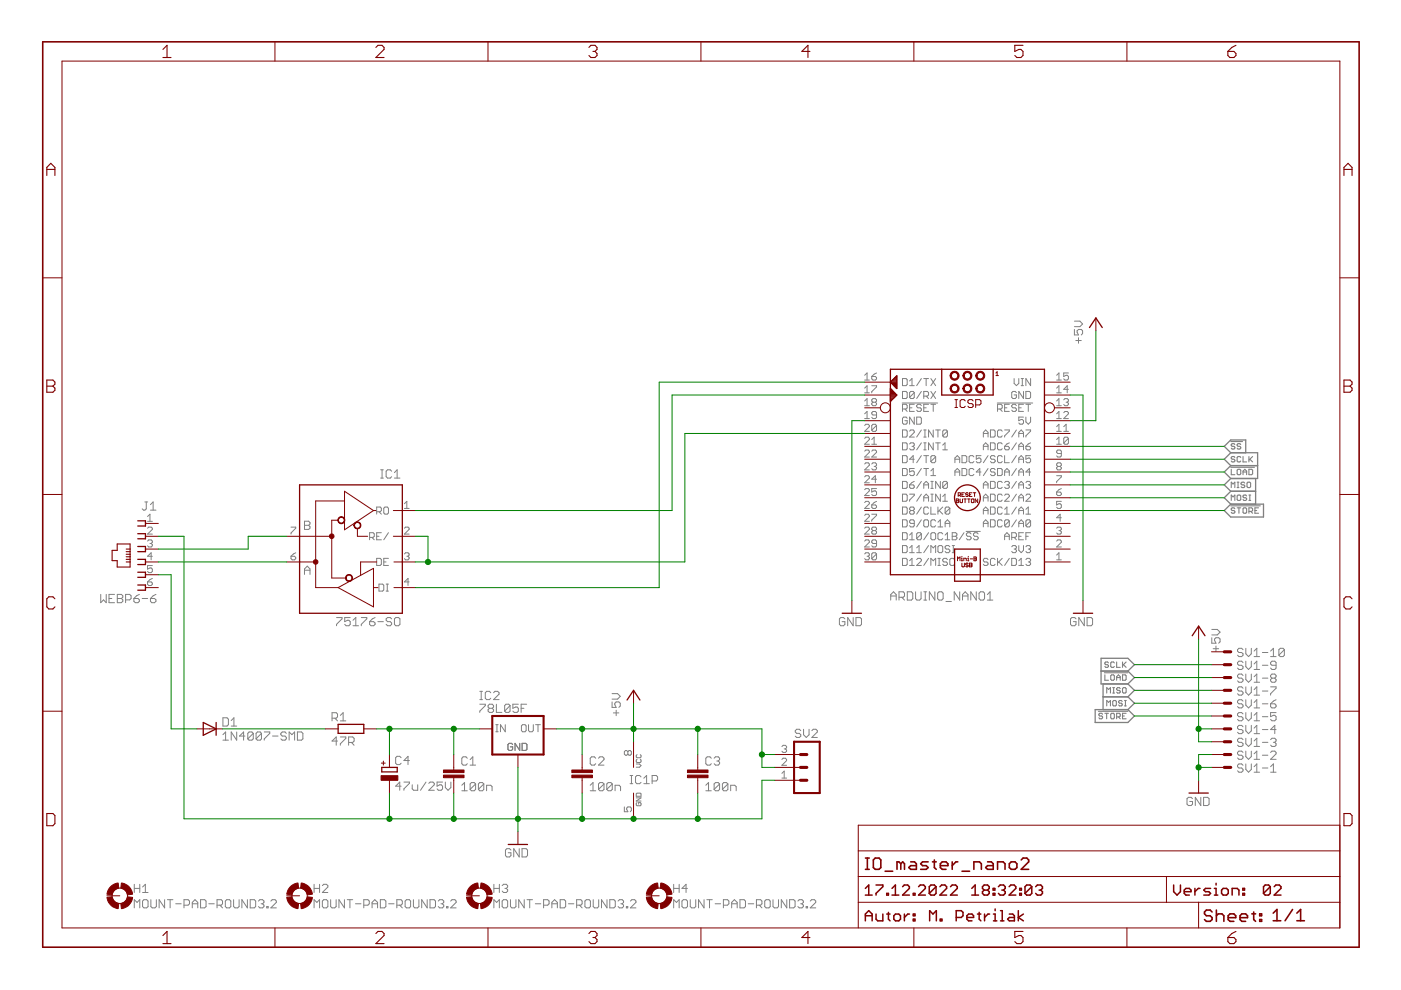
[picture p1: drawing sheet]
<svg xmlns="http://www.w3.org/2000/svg" width="297mm" height="210mm" viewBox="0 0 297 210" stroke-linecap="round" stroke-linejoin="round" font-family="sans-serif">
<g fill="none" stroke="#808080" stroke-width=".21">
<path d="M183.3 79.6l.5-.5v1.5M184.8 79.8h.8l.2 .3v.2l-.2 .3h-.5l-.3-.3zM185.8 79.1l-1 .7M224 79.6l.5-.5v1.5M226.5 79.1h-1v.7l.5-.2h.3l.2 .2v.5l-.2 .3h-.5l-.3-.3M227.8 69.8v1.2h.9l-.3-.6v-.3l.3-.3h.6l.2 .3v.6l-.2 .3M227.8 68.1h1.2l.5 .6-.5 .6h-1.2M228.1 72.2h1.2M228.7 71.6v1.2M80.7 99.6h.6M81 99.6v1.8M83 99.9l-.3-.3h-.5l-.3 .3v1.2l.3 .3h.5l.3-.3"/>
<path d="M183.3 82.3l.5-.5v1.5M183.3 85l.5-.5v1.5M183.3 87.7l.5-.5v1.6M183.3 80.6h1M183.3 83.3h1M183.3 86h1M183.3 90.2l.3-.2h.5l.2 .2v.3l-1 1h1M183.3 88.8h1M183.3 92.9l.3-.2h.5l.2 .2v.3l-1 1h1M183.3 95.7l.3-.3h.5l.2 .3v.2l-1 1h1M183.3 98.4l.3-.3h.5l.2 .3v.2l-1 1h1M184.8 81.8h1v.2l-1 1v.3"/>
<path d="M184.8 95.7l.3-.3h.5l.2 .3v.2l-1 1h1M184.8 98.4l.3-.3h.5l.2 .3v.2l-.2 .3M184.8 94.2h1M184.8 93.2l.5-.5v1.5M185.1 85.3l-.3-.3v-.2l.3-.3h.5l.2 .3v.2l-.2 .3M185.1 85.3l-.3 .2v.3l.3 .2h.5l.2-.2v-.3l-.2-.2M185.1 85.3h.5M185.3 98.9h.3M185.6 98.9l.2 .2v.3l-.2 .2h-.5l-.3-.2M185.8 88h-.7l-.3-.3v-.2l.3-.3h.5l.2 .3v1l-.2 .3h-.5l-.3-.3M185.8 90.2l-.2-.2h-.5l-.3 .2v1M185.8 90.2v1l-.2 .3h-.5l-.3-.3"/>
<path d="M185.8 90.2l-1 1M191.3 85.4h7.5M191.3 80.3h.8l.2 .2v1l-.2 .3h-.8zM191.3 83h.8l.2 .2v1l-.2 .3h-.8zM191.3 86.7h.8l.2-.2v-.5l-.2-.3h-.8v1.5M191.3 91.2h.8l.2 .2v1l-.2 .3h-.8zM191.3 93.9h.8l.2 .2v1l-.2 .3h-.8zM191.3 96.6h.8l.2 .3v1l-.2 .2h-.8zM191.3 99.3h.8l.2 .3v1l-.2 .2h-.8zM191.9 86.7l.4 .5M192.3 88.7l-.2-.3h-.5l-.3 .3v1l.3 .2h.5l.2-.2v-.5h-.4M192.8 81.8h1"/>
<path d="M192.8 80.8l.6-.5v1.5M192.8 91.4l.3-.2h.5l.2 .2v.3l-1 1h1M192.8 94.1l.3-.2h.5l.2 .2-.2 .5M192.8 86.5h.6M193.4 94.6h.2M193.6 94.6l.2 .3v.2l-.2 .3h-.5l-.3-.3M193.8 83.2v1l-.2 .3h-.5l-.3-.3M193.8 83.2l-.2-.2h-.5l-.3 .2v1M193.8 85.7h-1v1.5h1M193.8 88.4v1.5l-1-1.5v1.5M193.8 99.3h-1v.8l.6-.3h.2l.2 .3v.5l-.2 .2h-.5l-.3-.2M193.8 83.2l-1 1"/>
<path d="M193.8 97.4h-1l.8-.8v1.5M194.4 88.4h.7l.2 .3v1l-.2 .2h-.7zM195.3 80.3l-.9 1.5M195.3 83l-.9 1.5M195.3 86l-.2-.3h-.5l-.2 .3v.2l.2 .3h.5l.2 .2-.2 .5h-.5l-.2-.2M195.3 91.2l-.9 1.5M195.3 93.9l-.9 1.5M195.3 96.6l-.9 1.5M195.3 99.3l-.9 1.5M195.9 80.3h1M195.9 84h.7l.3-.3v-.5l-.3-.2h-.7v1.5M195.9 86.5h.5"/>
<path d="M195.9 92.7h.5M195.9 91.2h.5M195.9 95.4h.5M195.9 93.9h.5M195.9 96.6h1M195.9 99.3h1M196.1 91.2v1.5M196.1 93.9v1.5M196.4 80.3v1.5M196.4 96.6v1.5M196.4 99.3v1.5M196.4 84l.5 .5"/>
<path d="M196.9 85.7h-1v1.5h1M197.4 80.3l1 1.5M197.4 83l1 1.5M197.4 85.7h1M197.4 99.8l.5-.5v1.5M197.9 91.2v1.5l-1-1.5v1.5M197.9 93.9v1.5l-1-1.5v1.5M197.9 85.7v1.5M198.4 80.3l-1 1.5M198.4 83l-1 1.5M198.4 91.2h1M198.4 93.9h1"/>
<path d="M198.4 96.9v1l-.3 .2h-.5l-.2-.2M198.4 96.9l-.3-.3h-.5l-.2 .3v1M198.4 96.9l-1 1M198.9 91.2v1.5M198.9 93.9v1.5M199.9 95.4h1M199.9 94.4l.5-.5v1.5M200.9 91.4v1l-.3 .3h-.5l-.2-.3M200.9 91.4l-.3-.2h-.5l-.2 .2v1M200.9 91.4l-1 1M202.5 97.4h1M202.5 98.1v-1l.5-.5 .5 .5v1"/>
<path d="M204 96.6h.7l.3 .3v1l-.3 .2h-.7zM204 99.3h.7l.3 .3v1l-.3 .2h-.7zM206.5 96.9l-.3-.3h-.5l-.2 .3v1l.2 .2h.5l.3-.2M206.5 99.6l-.3-.3h-.5l-.2 .3v1l.2 .2h.5l.3-.2M208 96.6h-1v.8l.5-.3h.2l.3 .3v.5l-.3 .2h-.5l-.2-.2M208.5 94.6h1M208.5 92.7v-1l.5-.5 .5 .5v1M208.5 95.4v-1l.5-.5 .5 .5v1M208.5 91.9h1M209.5 99.3l-1 1.5M209.5 96.6l-1 1.5M210 91.2h.7l.3 .2v1l-.3 .3h-.7z"/>
<path d="M210 93.9h.7l.3 .2v1l-.3 .3h-.7zM211 96.9l-.3-.3h-.5l-.2 .3v.2l.2 .3h.5l.3 .2v.3l-.3 .2h-.5l-.2-.2M211 99.6l-.3-.3h-.5l-.2 .3v.2l.2 .3h.5l.3 .2v.3l-.3 .2h-.5l-.2-.2M211.4 85.4h7.5M211.5 86.7h.7l.3-.2v-.5l-.3-.3h-.7v1.5M211.5 99.3h.7l.3 .3v1l-.3 .2h-.7zM212 86.7l.5 .5M212.5 91.4l-.3-.2h-.4l-.3 .2v1l.3 .3h.4l.3-.3M212.5 94.1l-.3-.2h-.4l-.3 .2v1l.3 .3h.4l.3-.3M212.5 96.9l-.3-.3h-.4l-.3 .3v1l.3 .2h.4l.3-.2M213 86.5h.5M213 91.2h1v.2l-1 1v.3"/>
<path d="M213 94.6h.7l.3 .3v.2l-.3 .3h-.4l-.3-.3zM213 96.6v1.5h1M214 85.7h-1v1.5h1M214 93.9l-.5 .2-.5 .5M215 80.3v1l.5 .5 .5-.5v-1M215.5 83.2l-.3-.2h-.4l-.3 .2v1l.3 .3h.4l.3-.3v-.5h-.5M215.5 86l-.3-.3h-.4l-.3 .3v.2l.3 .3h.4l.3 .2v.3l-.3 .2h-.4l-.3-.2M215.5 99.3l-1 1.5M215.5 96.6l-1 1.5M215.5 93.9l-1 1.5M215.5 91.2l-1 1.5M216 86.5h.5"/>
<path d="M216 94.6h1M216 97.4h1M216 92.7v-1l.5-.5 .5 .5v1M216 95.4v-1l.5-.5 .5 .5v1M216 98.1v-1l.5-.5 .5 .5v1M216 91.9h1M216.5 81.8h.5M216.5 80.3h.5M216.7 80.3v1.5M217 85.7h-1v1.5h1M217 88.4h-1v.8l.5-.3h.2l.3 .3v.5l-.3 .2h-.4l-.3-.2M217 83v1.5l-1-1.5v1.5"/>
<path d="M217.5 88.4v1.1l.5 .4 .5-.4v-1.1M217.5 83h.7l.3 .2v1l-.3 .3h-.7zM217.5 85.7h1M217.5 91.2h1v.2l-1 1v.3M217.5 94.6h.7l.3 .3v.2l-.3 .3h-.4l-.3-.3zM218 85.7v1.5M218.5 96.6h-1v.8l.5-.3h.2l.3 .3v.5l-.3 .2h-.4l-.3-.2M218.5 80.3v1.5l-1-1.5v1.5M218.5 93.9l-1 .7M224 80.6h1M224 83.3h1M224 86h1"/>
<path d="M224 88.8h1M224 91.5h1M224 94.2h1M224 87.7l.5-.5v1.6M224 82.3l.5-.5v1.5M224 85l.5-.5v1.5M224 90.5l.5-.5v1.5M224 93.2l.5-.5v1.5M224.3 98.9l-.3-.3v-.2l.3-.3h.5l.2 .3v.2l-.2 .3M224.3 98.9l-.3 .2v.3l.3 .2h.5l.2-.2v-.3l-.2-.2M224.3 98.9h.5M225 96.2h-.7l-.3-.3v-.2l.3-.3h.5l.2 .3v1l-.2 .2h-.5l-.3-.2"/>
<path d="M225.5 87.5l.3-.3h.5l.2 .3v.2l-1 1.1h1M225.5 84.8l.3-.3h.5l.2 .3v.2l-.2 .3M225.5 91.5h1M225.5 90.5l.5-.5v1.5M226 85.3h.3M226.3 85.3l.2 .2v.3l-.2 .2h-.5l-.3-.2M226.5 92.9v1l-.2 .3h-.5l-.3-.3M226.5 92.9l-.2-.2h-.5l-.3 .2v1M226.5 92.9l-1 1M226.5 82.5h-1l.8-.7v1.5M30.7 106.4h.6M31 106.4v1.5l-.3 .3h-.3l-.3-.3"/>
<path d="M31.3 112l.2-.2h.5l.3 .2v.2l-1 1h1M31.3 110.5h1M31.3 114.7l.2-.2h.5l.3 .2v.3l-.3 .2M31.3 109.5l.5-.5v1.5M31.8 115.2h.2M31.9 108.2h1.2M31.9 107l.6-.6v1.8M32 115.2l.3 .3v.2l-.3 .3h-.5l-.2-.3M32.3 119.9h-1v.8l.5-.3h.2l.3 .3v.5l-.3 .2h-.5l-.2-.2M32.3 117.9h-1l.7-.7v1.5M61.7 111.8h1v.2l-1 1v.2M61.7 117.9h.7l.3 .3v.2l-.3 .3h-.4l-.3-.3z"/>
<path d="M62.7 117.2l-1 .7M64.6 110.5h.8l.3 .3v.3l-.3 .3 .3 .3v.3l-.3 .2h-.8zM64.6 111.4h.8M78.4 113.9h.7l.3-.2v-.5l-.3-.3h-.7v1.5M78.8 113.9l.6 .5M79.9 108.5h.7l.3-.3v-.4l-.3-.3h-.7v1.5M79.9 113.7h.4M79.9 118.4h.7l.3 .2v1l-.3 .3h-.7zM80.3 108.5l.6 .5M80.7 101.4h.6M80.9 112.9h-1v1.5h1M81.4 107.8l.2-.3h.5l.3 .3v1l-.3 .2h-.5l-.2-.2z"/>
<path d="M81.4 119.1h.5M82.4 118.4h-1v1.5h1M82.4 112.9l-1 1.5M83.6 101.4h1.2M83.6 100.2l.6-.6v1.8M85.7 107.8h1M85.7 112l.3-.2h.5l.2 .2v.2l-1 1h1M85.7 117.5l.3-.3h.5l.2 .3-.2 .4M85.7 106.8l.6-.5v1.5M86.3 117.9h.2M86.5 117.9l.2 .3-.2 .5h-.5l-.3-.3M183.3 112l.3-.2h.5l.2 .2v.2l-1 1h1"/>
<path d="M183.3 101.1l.3-.2h.5l.2 .2v.3l-1 1h1M183.3 103.8l.3-.2h.5l.2 .2v.3l-1 1h1M183.3 106.6l.3-.3h.5l.2 .3v.2l-1 1h1M183.3 109.3l.3-.3h.5l.2 .3v.2l-1 1h1M183.3 114.7l.3-.2h.5l.2 .2v.3l-1 1h1M183.3 117.5l.3-.3h.5l.2 .3-.2 .4M183.8 117.9h.3M184.1 117.9l.2 .3-.2 .5h-.5l-.3-.3M184.8 107.1h.8l.2 .2v.2l-.2 .3h-.5l-.3-.3zM184.8 109h1v.3l-1 1v.2M185.1 112.5l-.3-.3v-.2l.3-.2h.5l.2 .2v.2l-.2 .3M185.1 112.5l-.3 .3v.2l.3 .2h.5l.2-.2v-.2l-.2-.3"/>
<path d="M185.1 112.5h.5M185.8 103.6h-1v.7l.5-.2h.3l.2 .2v.5l-.2 .3h-.5l-.3-.3M185.8 115.2h-.7l-.3-.2v-.3l.3-.2h.5l.2 .2v1l-.2 .3h-.5l-.3-.3M185.8 117.5l-.2-.3h-.5l-.3 .3v.9M185.8 117.5v.9l-.2 .3h-.5l-.3-.3M185.8 101.6h-1l.8-.7v1.5M185.8 106.3l-1 .8M185.8 117.5l-1 .9M191.3 102.1h.8l.2 .2v1l-.2 .2h-.8zM191.3 104.8h.8l.2 .2v1l-.2 .3h-.8zM191.3 107.5h.8l.2 .3v1l-.2 .2h-.8zM191.3 110.2h.8l.2 .3v1l-.2 .2h-.8z"/>
<path d="M191.3 112.9h.8l.2 .3v1l-.2 .2h-.8zM191.3 115.7h.8l.2 .2v1l-.2 .3h-.8zM191.3 118.4h.8l.2 .2v1l-.2 .3h-.8zM192.8 102.8h.8l.2 .5-.2 .2h-.5l-.3-.2zM192.8 113.5l.6-.6v1.5M192.8 116.2l.6-.5v1.5M192.8 118.9l.6-.5v1.5M192.8 104.8h1v.2l-1 1v.3M192.8 114.4h1M192.8 117.2h1M192.8 119.9h1M193.1 108.2l-.3-.2v-.2l.3-.3h.5l.2 .3-.2 .4"/>
<path d="M193.1 108.2l-.3 .3v.3l.3 .2h.5l.2-.2-.2-.6M193.1 108.2h.5M193.8 111h-.7l-.3-.3v-.2l.3-.3h.5l.2 .3v1l-.2 .2h-.5l-.3-.2M193.8 102.1l-1 .7M194.4 118.6l.2-.2h.5l.2 .2v.3l-.9 1h.9M194.4 117.2h.9M194.4 116.2l.5-.5v1.5M195.3 113.2l-.2-.3h-.5l-.2 .3v1M195.3 113.2v1l-.2 .2h-.5l-.2-.2M195.3 102.1l-.9 1.4M195.3 104.8l-.9 1.5M195.3 107.5l-.9 1.5"/>
<path d="M195.3 110.2l-.9 1.5M195.3 113.2l-.9 1M195.9 103.5v-.9l.5-.5 .5 .5v.9M195.9 106.3v-1l.5-.5 .5 .5v1M195.9 102.8h1M195.9 105.5h1M196.1 110.2h.5l.3 .3v1l-.3 .2h-.5l-.2-.2v-1zM196.9 107.8l-.3-.3h-.5l-.2 .3v1l.2 .2h.5l.3-.2M196.9 112.9l-1 1.5M196.9 115.7l-1 1.5M196.9 118.4l-1 1.5M197.4 107.5v1.5h1"/>
<path d="M197.4 117.2v-1.5l.5 .5 .5-.5v1.5M197.4 119.9v-1.5l.5 .5 .5-.5v1.5M197.4 100.8h1M197.4 103.5h.5M197.4 102.1h.5M197.4 106.3h.5M197.4 104.8h.5M197.6 112.9h.5l.3 .3v1l-.3 .2h-.5l-.2-.2v-1zM197.6 102.1v1.4M197.6 104.8v1.5M198.4 110.5l-.3-.3h-.5l-.2 .3v1l.2 .2h.5l.3-.2M198.9 107.5v1.5"/>
<path d="M198.9 110.7l.5-.5v1.5M198.9 111.7h1M198.9 119.9h.5M198.9 118.4h.5M199.1 115.7h.5l.3 .2v1l-.3 .3h-.5l-.2-.3v-1zM199.1 108.2l.8 .8M199.1 118.4v1.5M199.4 102.1v1.4l-1-1.4v1.4M199.4 104.8v1.5l-1-1.5v1.5M199.9 113.2l-.3-.3h-.5l-.2 .3v1l.2 .2h.5l.3-.2M199.9 105.3l.5-.5v1.5M199.9 106.3h1"/>
<path d="M199.9 107.5l-1 1M200.4 113.5l.5-.6v1.5M200.4 111.7v-1l.5-.5 .5 .5v1M200.4 111h1M200.4 114.4h1M200.9 102.3l-.3-.2h-.5l-.2 .2v1M200.9 118.6l-.3-.2h-.5l-.2 .2v.3l.2 .2h.5l.3 .3v.2l-.3 .3h-.5l-.2-.3M200.9 102.3v1l-.3 .2h-.5l-.2-.2M200.9 102.3l-1 1M201.4 107.8v1l-.3 .2h-.5l-.2-.2M201.4 107.8l-.3-.3h-.5l-.2 .3v1M201.4 115.9l-.3-.2h-.5l-.2 .5 .2 .2h.5l.3 .3v.2l-.3 .3h-.5l-.2-.3"/>
<path d="M201.4 118.6l.2-.2h.5l.3 .2v1l-.3 .3h-.5l-.2-.3zM201.4 107.8l-1 1M201.9 112.9h.7l.3 .3v.3l-.3 .2 .3 .2v.3l-.3 .2h-.7zM201.9 113.7h.7M201.9 117.2h.5M201.9 115.7h.5M202.1 115.7v1.5M202.5 100.8v-1l.5-.5 .5 .5v1M202.5 100.1h1M204.4 112.9l-1 1.5M204.8 112.7h3M205.9 113.2l-.3-.3h-.5l-.2 .3v.3l.2 .2h.5l.3 .2v.3l-.3 .2h-.5l-.2-.2"/>
<path d="M207.4 113.2l-.3-.3h-.4l-.3 .3v.3l.3 .2h.4l.3 .2v.3l-.3 .2h-.4l-.3-.2M208 100.1h-1l.7-.8v1.5M208.5 102.8h1M208.5 105.5h1M208.5 108.2h1M208.5 111h1M208.5 103.5v-.9l.5-.5 .5 .5v.9M208.5 106.3v-1l.5-.5 .5 .5v1M208.5 109v-1l.5-.5 .5 .5v1M208.5 111.7v-1l.5-.5 .5 .5v1M209.5 118.6l-.3-.2h-.5l-.2 .5 .2 .2h.5l.3 .3v.2l-.3 .3h-.5l-.2-.3M210 102.1h.7l.3 .2v1l-.3 .2h-.7z"/>
<path d="M210 104.8h.7l.3 .2v1l-.3 .3h-.7zM210 107.5h.7l.3 .3v1l-.3 .2h-.7zM210 110.2h.7l.3 .3v1l-.3 .2h-.7zM211 118.6l-.3-.2h-.5l-.2 .2v1l.2 .3h.5l.3-.3M211.5 118.4v1.5M211.8 119.1l.7 .8M212.5 105l-.3-.2h-.4l-.3 .2v1l.3 .3h.4l.3-.3M212.5 102.3l-.3-.2h-.4l-.3 .2v1l.3 .2h.4l.3-.2M212.5 107.8l-.3-.3h-.4l-.3 .3v1l.3 .2h.4l.3-.2M212.5 110.5l-.3-.3h-.4l-.3 .3v1l.3 .2h.4l.3-.2M212.5 118.4l-1 1M213 102.3l.3-.2h.4l.3 .2v.3l-.3 .2"/>
<path d="M213 105l.3-.2h.4l.3 .2v.3l-1 1h1M213 109h1M213 113.7h1M213 100.8v-1l.5-.5 .5 .5v1M213 114.4v-.9l.5-.6 .5 .6v.9M213 108l.5-.5v1.5M213 100.1h1M213.5 102.8h.2M213.7 102.8l.3 .3v.2l-.3 .2h-.4l-.3-.2M214 110.5v1l-.3 .2h-.4l-.3-.2M214 110.5l-.3-.3h-.4l-.3 .3v1M214 118.4l-1 1.5"/>
<path d="M214 110.5l-1 1M214.5 118.4h.7l.3 .2v1l-.3 .3h-.7zM214.5 115.9l.3-.2h.4l.3 .2v.3l-.3 .2M214.5 113.9h.7l.3-.2v-.5l-.3-.3h-.7v1.5M215 116.4h.2M215 113.9l.5 .5M215.2 116.4l.3 .3v.2l-.3 .3h-.4l-.3-.3M215.5 110.2l-1 1.5M215.5 107.5l-1 1.5M215.5 104.8l-1 1.5M215.5 102.1l-1 1.4M216 102.8h1"/>
<path d="M216 105.5h1M216 108.2h1M216 111h1M216 113.7h.5M216 119.9h1M216 118.9l.5-.5v1.5M216 100.8v-1l.5-.5 .5 .5v1M216 103.5v-.9l.5-.5 .5 .5v.9M216 106.3v-1l.5-.5 .5 .5v1M216 109v-1l.5-.5 .5 .5v1M216 111.7v-1l.5-.5 .5 .5v1M216 115.7v1l.5 .5 .5-.5v-1"/>
<path d="M216 100.1h1M217 112.9h-1v1.5h1M217.5 118.6l.3-.2h.4l.3 .2v.3l-.3 .2M217.5 102.3l.3-.2h.4l.3 .2v.3l-.3 .2M217.5 105l.3-.2h.4l.3 .2v.3l-1 1h1M217.5 109h1M217.5 113.7h.5M217.5 115.9l.3-.2h.4l.3 .2v.3l-.3 .2M217.5 108l.5-.5v1.5M218 102.8h.2M218 116.4h.2M218 119.1h.2"/>
<path d="M218.2 119.1l.3 .3v.2l-.3 .3h-.4l-.3-.3M218.2 102.8l.3 .3v.2l-.3 .2h-.4l-.3-.2M218.2 116.4l.3 .3v.2l-.3 .3h-.4l-.3-.3M218.5 100.1h-1l.7-.8v1.5M218.5 110.5v1l-.3 .2h-.4l-.3-.2M218.5 110.5l-.3-.3h-.4l-.3 .3v1M218.5 112.9h-1v1.5M218.5 110.5l-1 1M224 100.9h1v.2l-1 1v.3M224 104.3h.8l.2 .3v.2l-.2 .3h-.5l-.3-.3zM224 112l.3-.2h.5l.2 .2v.2l-.2 .3M224 114.7l.3-.2h.5l.2 .2v.3l-1 1h1"/>
<path d="M224 118.7h1M224 117.7l.5-.5v1.5M224.5 112.5h.3M224.8 112.5l.2 .3v.2l-.2 .2h-.5l-.3-.2M225 106.3h-1v.8l.5-.3h.3l.2 .3v.4l-.2 .3h-.5l-.3-.3M225 109.8h-1l.8-.8v1.5M225 103.6l-.5 .2-.5 .5M21.4 126v1.8l.5-.6 .6 .6v-1.8M23.1 126.9h.6M24.3 126h-1.2v1.8h1.2M24.9 126h.8l.3 .3v.3l-.3 .3 .3 .3v.3l-.3 .3h-.8zM24.9 126.9h.8"/>
<path d="M26.6 127.2h.9l.3-.3v-.6l-.3-.3h-.9v1.8M28.4 126.9h.9l.2 .3v.3l-.2 .3h-.6l-.3-.3zM29.5 126l-.5 .3-.6 .6M30.1 126.9h1.2M31.3 123.4h.7l.3 .2v.3l-.3 .2h-.5l-.2-.2zM31.9 126.9h.9l.3 .3v.3l-.3 .3h-.6l-.3-.3zM32.3 122.6l-1 .8M33.1 126l-.6 .3-.6 .6M64.6 121.8v-1.2l.6-.6 .5 .6v1.2M64.6 120.9h1.1M71.4 130.9h1.1v.3l-1.1 1.2v.3M74.3 130.9h-1.2v.9l.9-.3 .3 .3v.6l-.3 .3h-.6l-.3-.3"/>
<path d="M74.8 132.7h1.2M74.8 131.5l.6-.6v1.8M76.6 130.9h1.2v.3l-1.2 1.2v.3M78.4 131.8h.8l.3 .3v.3l-.3 .3h-.5l-.3-.3zM79.5 130.9l-.5 .3-.6 .6M80.1 131.8h1.2M80.3 123.8h.8l.3 .3v1l-.3 .2h-.8zM81.9 125.3h.5M81.9 123.8h.5M82.1 123.8v1.5M83 131.2l-.3-.3h-.5l-.3 .3v.3l.3 .3h.5l.3 .3v.3l-.3 .3h-.5l-.3-.3M83.6 131.2l.3-.3h.6l.3 .3v1.2l-.3 .3h-.6l-.3-.3z"/>
<path d="M86.7 123.4h-1l.8-.8v1.5M179.1 131.2l-.3-.3h-.5l-.3 .3v1.2l.3 .3h.5l.3-.3v-.6h-.6M180.9 130.9v1.8l-1.2-1.8v1.8M181.5 130.9h.9l.2 .3v1.2l-.2 .3h-.9zM188.8 127.2v-1.1l.6-.6 .6 .6v1.1M188.8 126.4h1.2M190.6 126.6h.9l.3-.2v-.6l-.3-.3h-.9v1.7M191.2 126.6l.6 .6M192.4 125.5h.8l.3 .3v1.1l-.3 .3h-.8zM194.1 125.5v1.4l.3 .3h.6l.3-.3v-1.4M195.9 127.2h.6M195.9 125.5h.6"/>
<path d="M196.2 125.5v1.7M198.2 125.5v1.7l-1.2-1.7v1.7M198.8 125.8l.3-.3h.6l.3 .3v1.1l-.3 .3h-.6l-.3-.3zM200.6 127.5h1.1M203.5 125.5v1.7l-1.2-1.7v1.7M204.1 126.4h1.1M204.1 127.2v-1.1l.5-.6 .6 .6v1.1M207 125.5v1.7l-1.2-1.7v1.7M207.6 125.8l.3-.3h.5l.3 .3v1.1l-.3 .3h-.5l-.3-.3zM209.3 127.2h1.2M209.3 126.1l.6-.6v1.7M228.1 131.2l-.2-.3h-.6l-.3 .3v1.2l.3 .3h.6l.2-.3v-.6h-.5"/>
<path d="M229.9 130.9v1.8l-1.2-1.8v1.8M230.5 130.9h.9l.2 .3v1.2l-.2 .3h-.9zM256.9 135.2v1.2h.9l-.3-.6v-.3l.3-.3h.6l.3 .3v.6l-.3 .3M256.9 133.5h1.2l.6 .5-.6 .6h-1.2M257.2 137.5h1.2M257.8 137v1.1M263.5 137.8l-.3-.3h-.5l-.3 .3v.2l.3 .3h.5l.3 .3v.3l-.3 .3h-.5l-.3-.3M264.1 137.5v1.1l.6 .6 .6-.6v-1.1M265.9 138l.6-.5v1.7M265.9 139.2h1.2M267.7 138.3h1.1M269.4 138l.6-.5v1.7"/>
<path d="M269.4 139.2h1.2M272.3 137.8l-.3-.3h-.6l-.3 .3v1.1M272.3 137.8v1.1l-.3 .3h-.6l-.3-.3M272.3 137.8l-1.2 1.1M47.3 155.8l.5-.6v1.7M47.3 156.9h1.1M47.3 152.2h.8l.3 .3v1.1l-.3 .3h-.8zM49 153.9h1.2M49 152.8l.6-.6v1.7M50.2 155.2v1.7l-1.2-1.7v1.7M51.9 156.1h-1.1l.8-.9v1.7M53.7 155.5v1.2l-.3 .2h-.6l-.3-.2"/>
<path d="M53.7 155.5l-.3-.3h-.6l-.3 .3v1.2M53.7 155.5l-1.2 1.2M55.4 155.5v1.2l-.2 .2h-.6l-.3-.2M55.4 155.5l-.2-.3h-.6l-.3 .3v1.2M55.4 155.5l-1.1 1.2M56 155.2h1.2v.3l-1.2 1.2v.2M57.8 156.1h1.1M60.7 155.5l-.3-.3h-.6l-.3 .3v.3l.3 .3h.6l.3 .3v.3l-.3 .2h-.6l-.3-.2M61.3 156.9v-1.7l.6 .6 .6-.6v1.7M63.1 155.2h.8l.3 .3v1.2l-.3 .2h-.8zM70.4 152.3h.9l.3-.3v-.6l-.3-.3h-.9v1.7M71 152.3l.6 .5"/>
<path d="M71.6 157.1h-1.2l.9-.8v1.7M72.2 156.3h1.1v.2l-1.1 1.2v.3M72.2 151.7l.5-.6v1.7M72.2 152.8h1.1M73.9 157.4h.9l.3-.3v-.6l-.3-.2h-.9v1.7M74.5 157.4l.6 .6M101.7 149.3h1.2v.3l-1.2 1.2v.2M101.7 148.3h.6M101.7 146.6h.6M102 146.6v1.7M103.8 150.2l-.3-.3v-.3l.3-.3h.6l.2 .3v.3l-.2 .3M103.8 150.2l-.3 .3v.3l.3 .2h.6l.2-.2v-.3l-.2-.3"/>
<path d="M103.8 150.2h.6M104.1 146.9l-.3-.3h-.6l-.3 .3v1.1l.3 .3h.6l.3-.3M104.6 146.9l.3-.3h.6l.3 .3v.3l-1.2 1.1h1.2M105.1 155.2h.5M105.1 153.6h.5M105.2 149.3v1.7h1.2M105.4 153.6v1.6M107.1 153.6v1.6l-1-1.6v1.6M108.1 149.6l-.2-.3h-.6l-.3 .3v1.2M108.1 149.6v1.2l-.2 .2h-.6l-.3-.2M108.1 149.6l-1.1 1.2M108.7 157.9l-.2-.3h-.6l-.2 .3v1l.2 .2h.6l.2-.2v-.6h-.5"/>
<path d="M109.9 149.3h-1.2v.9l.6-.3h.3l.3 .3v.6l-.3 .2h-.6l-.3-.2M110.2 157.6v1.5l-1-1.5v1.5M110.5 150.2h.6M110.6 153.9l.2-.3h.5l.2 .3v1l-.2 .3h-.5l-.2-.3zM110.7 157.6h.8l.2 .3v1l-.2 .2h-.8zM111.7 149.3h-1.2v1.7M112.1 153.6v1.3l.2 .3h.5l.3-.3v-1.3M113.6 153.6h1M114.1 153.6v1.6M129.8 148.8v1.2h.8l-.3-.6v-.3l.3-.3h.6l.3 .3v.6l-.3 .3M129.8 147.1h1.1l.6 .5-.6 .6h-1.1M130 151.2h1.2"/>
<path d="M130.6 150.6v1.1M133.1 159.4v.5M133.1 159.4l-.2-.3h-.3l-.2 .3v.5l.2 .2 .5-.2M133.1 159.4l.3-.3h.2l.3 .3v.5l-.3 .2-.5-.2M135.1 160l-.2 .2 .2 .5h.6l.2-.2-.2-.5M165.8 158.3l.2-.3h.5l.3 .3v.2l-.3 .3M166.3 158.8h.2M166.5 158.8l.3 .2v.3l-.3 .2h-.5l-.2-.2M169.8 154.9l-.3-.3h-.6l-.3 .3v.3l.3 .3h.6l.3 .3v.3l-.3 .3h-.6l-.3-.3M170.4 154.6v1.2l.5 .6 .6-.6v-1.2M172.1 154.9l.3-.3h.6l.3 .3v.3l-1.2 1.2h1.2M263.5 151.4l-.3-.3h-.5l-.3 .3v.3l.3 .3h.5l.3 .3v.2l-.3 .3h-.5l-.3-.3"/>
<path d="M263.5 159.5l-.3-.2h-.5l-.3 .2v.3l.3 .3h.5l.3 .3v.3l-.3 .3h-.5l-.3-.3M263.5 143.2l-.3-.3h-.5l-.3 .3v.3l.3 .3h.5l.3 .3v.3l-.3 .3h-.5l-.3-.3M263.5 148.7l-.3-.3h-.5l-.3 .3v.2l.3 .3h.5l.3 .3v.3l-.3 .3h-.5l-.3-.3M263.5 140.5l-.3-.3h-.5l-.3 .3v.3l.3 .3h.5l.3 .3v.2l-.3 .3h-.5l-.3-.3M263.5 145.9l-.3-.3h-.5l-.3 .3v.3l.3 .3h.5l.3 .3v.3l-.3 .3h-.5l-.3-.3M263.5 154.1l-.3-.3h-.5l-.3 .3v.3l.3 .3h.5l.3 .3v.3l-.3 .3h-.5l-.3-.3M263.5 156.8l-.3-.3h-.5l-.3 .3v.3l.3 .3h.5l.3 .3v.3l-.3 .3h-.5l-.3-.3M264.1 148.4v1.1l.6 .6 .6-.6v-1.1M264.1 140.2v1.2l.6 .5 .6-.5v-1.2M264.1 142.9v1.2l.6 .6 .6-.6v-1.2M264.1 145.6v1.2l.6 .6 .6-.6v-1.2M264.1 151.1v1.2l.6 .5 .6-.5v-1.2"/>
<path d="M264.1 153.8v1.2l.6 .6 .6-.6v-1.2M264.1 156.5v1.2l.6 .6 .6-.6v-1.2M264.1 159.3v1.1l.6 .6 .6-.6v-1.1M265.9 140.8l.6-.6v1.7M265.9 143.5l.6-.6v1.8M265.9 146.2l.6-.6v1.8M265.9 148.9l.6-.5v1.7M265.9 151.7l.6-.6v1.7M265.9 154.4l.6-.6v1.8M265.9 157.1l.6-.6v1.8M265.9 159.8l.6-.5v1.7M265.9 158.3h1.2"/>
<path d="M265.9 155.6h1.2M265.9 152.8h1.2M265.9 150.1h1.2M265.9 147.4h1.2M265.9 144.7h1.2M265.9 141.9h1.2M267.7 157.4h1.1M267.7 154.7h1.1M267.7 152h1.1M267.7 149.2h1.1M267.7 146.5h1.1M267.7 143.8h1.1"/>
<path d="M267.7 141.1h1.1M269.4 159.5l.3-.2h.6l.3 .2v.3l-1.2 1.2h1.2M269.4 145.6h1.2v.3l-1.2 1.2v.3M269.4 149.2h.9l.3 .3v.3l-.3 .3h-.6l-.3-.3zM269.4 156.8l.3-.3h.6l.3 .3v.3l-.3 .3M269.7 143.8l-.3-.3v-.3l.3-.3h.6l.3 .3v.3l-.3 .3M269.7 143.8l-.3 .3v.3l.3 .3h.6l.3-.3v-.3l-.3-.3M269.7 143.8h.6M270 157.4h.3M270.3 157.4l.3 .3v.3l-.3 .3h-.6l-.3-.3M270.6 151.1h-1.2v.9l.6-.3h.3l.3 .3v.5l-.3 .3h-.6l-.3-.3M270.6 141.1h-.9l-.3-.3v-.3l.3-.3h.6l.3 .3v1.1l-.3 .3h-.6l-.3-.3"/>
<path d="M270.6 154.7h-1.2l.9-.9v1.8M270.6 148.4l-1.2 .8M85 166.7h-1.1l.9-.9v1.8M85 160.7l-.2-.3h-.6l-.3 .3v1.1l.3 .3h.6l.2-.3M85.6 165.8h1.2v.3l-1.2 1.2v.3M86.8 161.2h-1.2l.9-.8v1.7M87.4 166.4v.9l.3 .3h.9v-1.2M90.3 165.8l-1.1 1.8M90.9 166.1l.3-.3h.6l.3 .3v.3l-1.2 1.2h1.2M93.8 165.8h-1.1v.9l.8-.3 .3 .3v.6l-.3 .3h-.6l-.2-.3M94.4 165.8v1.2l.6 .6 .6-.6v-1.2M97.9 166.5l.6-.6v1.8"/>
<path d="M97.9 167.7h1.2M99.1 160.8l-.3-.3h-.6l-.3 .3v1.1l.3 .3h.6l.3-.3M99.7 162.2h1.1M99.7 161.1l.5-.6v1.7M100.8 166.2v1.2l-.3 .3h-.6l-.2-.3M100.8 166.2l-.3-.3h-.6l-.2 .3v1.2M100.8 166.2l-1.1 1.2M102.6 166.2v1.2l-.3 .3h-.6l-.3-.3M102.6 166.2l-.3-.3h-.6l-.3 .3v1.2M102.6 166.2l-1.2 1.2M103.2 167.7v-1.2h.9l.2 .3v.9M110.1 179.9v1.8l-1.2-1.8v1.8"/>
<path d="M110.7 179.9h.8l.3 .3v1.2l-.3 .3h-.8zM125.1 167.7h1.2M125.1 166.5l.6-.6v1.8M126.3 160.8l-.3-.3h-.6l-.3 .3v1.1l.3 .3h.6l.3-.3M126.9 160.8l.3-.3h.6l.3 .3v.3l-1.2 1.1h1.2M128.1 166.2v1.2l-.3 .3h-.6l-.3-.3M128.1 166.2l-.3-.3h-.6l-.3 .3v1.2M128.1 166.2l-1.2 1.2M129.8 166.2v1.2l-.3 .3h-.6l-.2-.3M129.8 166.2l-.3-.3h-.6l-.2 .3v1.2M129.8 166.2l-1.1 1.2M130.4 167.7v-1.2h.9l.3 .3v.9"/>
<path d="M132.4 171.1v1h.7l-.2-.5v-.3l.2-.2h.5l.3 .2v.6l-.3 .2M133.6 166.2h.6M133.6 164.4h.6M133.9 164.4v1.8M134.9 162h.7l.3 .3-.3 .4h-.7M134.9 168.3l.2-.1h.6l.2 .1v.5h-1zM134.9 169.2h1l-1 .6h1M135.1 161l-.2 .2v.3l.2 .2h.6l.2-.2v-.3l-.2-.2M135.1 170.2l-.2 .1v.4l.2 .1h.6l.2-.1v-.4l-.2-.1h-.3v.3M135.9 164.7l-.3-.3h-.6l-.3 .3v1.2l.3 .3h.6l.3-.3M136.5 166.2h1.2M136.5 165l.6-.6v1.8"/>
<path d="M138.3 165.6h.8l.3-.3v-.6l-.3-.3h-.8v1.8M149.6 167.7h1.2M149.6 166.5l.6-.6v1.8M150.8 160.8l-.3-.3h-.6l-.3 .3v1.1l.3 .3h.6l.3-.3M151.4 160.8l.3-.3h.6l.3 .3v.3l-.3 .3M152 161.4h.3M152.3 161.4l.3 .2v.3l-.3 .3h-.6l-.3-.3M152.6 166.2v1.2l-.3 .3h-.6l-.3-.3M152.6 166.2l-.3-.3h-.6l-.3 .3v1.2M152.6 166.2l-1.2 1.2M154.3 166.2v1.2l-.3 .3h-.6l-.2-.3M154.3 166.2l-.3-.3h-.6l-.2 .3v1.2"/>
<path d="M154.3 166.2l-1.1 1.2M154.9 167.7v-1.2h.9l.3 .3v.9M165.8 161l.2-.2h.5l.3 .2v.3l-1 1h1M165.8 164l.5-.5v1.5M165.8 165h1M252.8 169.3l-.3-.2h-.5l-.3 .2v1.2l.3 .3h.5l.3-.3v-.6h-.6M254.6 169.1v1.7l-1.2-1.7v1.7M255.2 169.1h.9l.2 .2v1.2l-.2 .3h-.9zM263.5 162.3l-.3-.3h-.5l-.3 .3v.3l.3 .2h.5l.3 .3v.3l-.3 .3h-.5l-.3-.3M264.1 162v1.1l.6 .6 .6-.6v-1.1M265.9 163.7h1.2M265.9 162.6l.6-.6v1.7"/>
<path d="M265.9 161h1.2M267.7 160.1h1.1M267.7 162.8h1.1M269.4 163.7h1.2M269.4 162.6l.6-.6v1.7M28.5 187.5v1.7M28.5 192.5v-1.7l.6 .5 .5-.5v1.7M28.5 188.4h1.1M29.6 187.5v1.7M30.2 188.1l.6-.6v1.7M30.2 189.2h1.2M30.5 190.8h.6l.3 .3v1.1l-.3 .3h-.6l-.3-.3v-1.1z"/>
<path d="M32 190.8v1.4l.3 .3h.6l.2-.3v-1.4M34.9 190.8v1.7l-1.2-1.7v1.7M35.5 190.8h1.2M36.1 190.8v1.7M37.3 191.6h1.1M39 191.9h.9l.3-.3v-.5l-.3-.3h-.9v1.7M40.8 191.6h1.1M40.8 192.5v-1.2l.5-.5 .6 .5v1.2M42.5 190.8h.9l.3 .3v1.1l-.3 .3h-.9zM44.3 191.6h1.1M46 191.9h.9l.3-.3v-.5l-.3-.3h-.9v1.7M46.6 191.9l.6 .6"/>
<path d="M48.1 190.8h.6l.2 .3v1.1l-.2 .3h-.6l-.3-.3v-1.1zM49.5 190.8v1.4l.3 .3h.6l.3-.3v-1.4M52.5 190.8v1.7l-1.2-1.7v1.7M53 190.8h.9l.3 .3v1.1l-.3 .3h-.9zM54.8 191.1l.3-.3h.6l.3 .3v.2l-.3 .3M55.4 191.6h.3M55.7 191.6l.3 .3v.3l-.3 .3h-.6l-.3-.3M56.6 192.2h.3v.3h-.3zM57.4 191.1l.3-.3h.6l.3 .3v.2l-1.2 1.2h1.2M66.6 192.5v-1.7l.6 .5 .6-.5v1.7M66.6 187.5v1.7M66.6 188.4h1.2"/>
<path d="M67.8 187.5v1.7M68.3 187.8l.3-.3h.6l.3 .3v.3l-1.2 1.1h1.2M68.6 190.8h.6l.3 .3v1.1l-.3 .3h-.6l-.3-.3v-1.1zM70.1 190.8v1.4l.3 .3h.6l.3-.3v-1.4M73 190.8v1.7l-1.1-1.7v1.7M73.6 190.8h1.2M74.2 190.8v1.7M75.4 191.6h1.1M77.1 191.9h.9l.3-.3v-.5l-.3-.3h-.9v1.7M78.9 191.6h1.2M78.9 192.5v-1.2l.6-.5 .6 .5v1.2M80.6 190.8h.9l.3 .3v1.1l-.3 .3h-.9z"/>
<path d="M82.4 191.6h1.1M84.1 191.9h.9l.3-.3v-.5l-.3-.3h-.9v1.7M84.7 191.9l.6 .6M86.2 190.8h.6l.3 .3v1.1l-.3 .3h-.6l-.3-.3v-1.1zM87.7 190.8v1.4l.2 .3h.6l.3-.3v-1.4M90.6 190.8v1.7l-1.2-1.7v1.7M91.2 190.8h.8l.3 .3v1.1l-.3 .3h-.8zM92.9 191.1l.3-.3h.6l.3 .3v.2l-.3 .3M93.5 191.6h.3M93.8 191.6l.3 .3v.3l-.3 .3h-.6l-.3-.3M94.7 192.2h.3v.3h-.3zM95.5 191.1l.3-.3h.6l.3 .3v.2l-1.2 1.2h1.2"/>
<path d="M104.7 187.5v1.7M104.7 192.5v-1.7l.6 .5 .6-.5v1.7M104.7 188.4h1.2M105.9 187.5v1.7M106.5 187.8l.3-.3h.5l.3 .3v.3l-.3 .3M106.8 190.8h.5l.3 .3v1.1l-.3 .3h-.5l-.3-.3v-1.1zM107.1 188.4h.2M107.3 188.4l.3 .3v.2l-.3 .3h-.5l-.3-.3M108.2 190.8v1.4l.3 .3h.6l.3-.3v-1.4M108.3 180.2l-.3-.3h-.5l-.3 .3v1.2l.3 .3h.5l.3-.3v-.6h-.5M111.1 190.8v1.7l-1.1-1.7v1.7M111.7 190.8h1.2"/>
<path d="M112.3 190.8v1.7M113.5 191.6h1.2M115.3 191.9h.8l.3-.3v-.5l-.3-.3h-.8v1.7M117 191.6h1.2M117 192.5v-1.2l.6-.5 .6 .5v1.2M118.8 190.8h.8l.3 .3v1.1l-.3 .3h-.8zM120.5 191.6h1.2M122.3 191.9h.8l.3-.3v-.5l-.3-.3h-.8v1.7M122.9 191.9l.5 .6M124 191.1l.3-.3h.6l.3 .3v1.1l-.3 .3h-.6l-.3-.3zM125.8 190.8v1.4l.3 .3h.6l.2-.3v-1.4M128.7 190.8v1.7l-1.2-1.7v1.7"/>
<path d="M129.3 190.8h.9l.3 .3v1.1l-.3 .3h-.9zM131 191.1l.3-.3h.6l.3 .3v.2l-.3 .3M131.6 191.6h.3M131.9 191.6l.3 .3v.3l-.3 .3h-.6l-.3-.3M132.8 192.2h.3v.3h-.3zM133.7 191.1l.3-.3h.6l.2 .3v.2l-1.1 1.2h1.1M142.8 187.5v1.7M142.8 192.5v-1.7l.6 .5 .6-.5v1.7M142.8 188.4h1.2M144 187.5v1.7M144.9 190.8h.6l.3 .3v1.1l-.3 .3h-.6l-.3-.3v-1.1zM145.8 188.4h-1.2l.9-.9v1.7"/>
<path d="M146.3 190.8v1.4l.3 .3h.6l.3-.3v-1.4M149.3 190.8v1.7l-1.2-1.7v1.7M149.9 190.8h1.1M150.4 190.8v1.7M151.6 191.6h1.2M153.4 191.9h.8l.3-.3v-.5l-.3-.3h-.8v1.7M155.1 191.6h1.2M155.1 192.5v-1.2l.6-.5 .6 .5v1.2M156.9 190.8h.9l.3 .3v1.1l-.3 .3h-.9zM158.6 191.6h1.2M160.4 191.9h.9l.2-.3v-.5l-.2-.3h-.9v1.7M161 191.9l.5 .6"/>
<path d="M162.4 190.8h.6l.3 .3v1.1l-.3 .3h-.6l-.3-.3v-1.1zM163.9 190.8v1.4l.3 .3h.6l.3-.3v-1.4M166.8 190.8v1.7l-1.1-1.7v1.7M167.4 190.8h.9l.3 .3v1.1l-.3 .3h-.9zM169.2 191.1l.3-.3h.5l.3 .3v.2l-.3 .3M169.8 191.6h.2M170 191.6l.3 .3v.3l-.3 .3h-.5l-.3-.3M170.9 192.2h.3v.3h-.3zM171.8 191.1l.3-.3h.6l.3 .3v.2l-1.2 1.2h1.2"/>
</g>
<g fill="none" stroke="#808080" stroke-width=".28">
<path d="M260.9 96l-1.3-1.4 1.3-1.3h3.2v2.7M260.9 96h5.7v5.5h-5.7M260.9 96l-1.3 1.4 1.3 1.3M260.9 98.7h5.7M260.9 98.7l-1.3 1.4 1.3 1.4M259.6 108.2l1.3-1.3h7v2.7h-7zM260.9 104.2l-1.3 1.3 1.3 1.4M260.9 104.2h5.3M260.9 101.5l-1.3 1.3 1.3 1.4M266.2 101.5v5.4M232.2 150.5h6.9l1.4 1.3-1.4 1.4h-6.9zM233.4 142.3h5.7"/>
<path d="M233.9 147.7h5.2M233.9 145v5.5M239.1 142.3l1.4-1.4-1.4-1.3h-5.7v5.4h5.7M239.1 147.7l1.4 1.4-1.4 1.4M239.1 145l1.4 1.4-1.4 1.3M239.1 142.3l1.4 1.4-1.4 1.3"/>
</g>
<g fill="none" stroke="#808080" stroke-width=".23">
<path d="M260.9 93.6h2.5M260.9 99.1h5.1M261 99.5v1.1h.8M261.8 94.3l-.2-.2h-.4l-.2 .2 .2 .3h.4l.2 .2-.2 .4h-.4l-.2-.2M261.8 97l-.2-.2h-.4l-.2 .2 .2 .4h.4l.2 .2-.2 .3h-.4l-.2-.2M262.5 99.5h.4l.2 .2v.8l-.2 .1h-.4l-.2-.1v-.8zM263.1 94.3l-.2-.2h-.4l-.2 .2 .2 .3h.4l.2 .2-.2 .4h-.4l-.2-.2M263.1 97l-.2-.2h-.4l-.2 .2v.7l.2 .2h.4l.2-.2M263.5 96.8v1.1h.8M264.8 96.8v1.1M264.8 99.5h.6l.2 .2v.8l-.2 .1h-.6zM265 97.4l.6 .5"/>
<path d="M265.6 96.8l-.8 .8M260.9 107.3h6.3M261 103.4v-1.2l.4 .4 .4-.4v1.2M261 106.1v-1.1l.4 .3 .4-.3v1.1M261.8 107.9l-.2-.2h-.4l-.2 .2 .2 .3h.4l.2 .2-.2 .4h-.4l-.2-.2M262.3 107.7h.8M262.3 105.2l.2-.2h.4l.2 .2v.7l-.2 .2h-.4l-.2-.2zM262.3 103.4h.4M262.3 102.2h.4M262.5 102.2v1.2M262.7 107.7v1.1M263.5 100.6v-.7l.4-.4 .4 .4v.7"/>
<path d="M263.5 100.1h.8M263.7 107.7h.4l.2 .2v.7l-.2 .2h-.4l-.2-.2v-.7zM263.9 102.4l-.2-.2h-.4l-.2 .2 .2 .4h.4l.2 .2-.2 .4h-.4l-.2-.2M264.3 105.2l-.2-.2h-.4l-.2 .3 .2 .2h.4l.2 .4-.2 .2h-.4l-.2-.2M264.6 102.2h.4l.2 .2v.8l-.2 .2h-.4l-.2-.2v-.8zM264.8 108.4h.6l.2-.2v-.3l-.2-.2h-.6v1.1M264.8 105h.4M264.8 106.1h.4M265 105v1.1M265.2 108.4l.4 .4M266.1 108.2h.3M266.8 107.7h-.7v1.1h.7"/>
<path d="M232.9 150.8h6.2M233.8 151.4l-.2-.2h-.4l-.2 .2 .2 .4h.4l.2 .2-.2 .4h-.4l-.2-.2M234.1 142.6h5M234.3 151.2h.7M234.3 143.1v1.1h.7M234.6 151.2v1.2M234.7 146.9v-1.1l.3 .4 .4-.4v1.1M234.7 149.7v-1.2l.3 .4 .4-.4v1.2M235 140.5l-.2-.1h-.4l-.1 .3 .1 .2h.4l.2 .4-.2 .2h-.4l-.1-.2M235.7 151.2h.4l.2 .2v.8l-.2 .2h-.4l-.2-.2v-.8zM235.7 143.1h.4l.2 .2v.7l-.2 .2h-.4l-.2-.2v-.7zM235.9 146.9h.4"/>
<path d="M235.9 145.8h.4M236.1 148.5h.4l.2 .2v.8l-.2 .2h-.4l-.2-.2v-.8zM236.1 145.8v1.1M236.3 140.5l-.2-.1h-.4l-.2 .1v.8l.2 .2h.4l.2-.2M236.7 152h.6l.2-.2v-.4l-.2-.2h-.6v1.2M236.7 140.4v1.1h.8M236.7 144.2v-.7l.4-.4 .4 .4v.7M236.7 143.7h.8M237.1 152l.4 .4M237.5 146l-.2-.2h-.4l-.2 .4 .2 .2h.4l.2 .3-.2 .2h-.4l-.2-.2M237.9 148.7l-.2-.2h-.3l-.2 .4 .2 .2h.3l.2 .4-.2 .2h-.3l-.2-.2M238 151.8h.4"/>
<path d="M238 140.4v1.1M238 143.1h.6l.2 .2v.7l-.2 .2h-.6zM238.2 145.8h.4l.2 .2v.7l-.2 .2h-.4l-.2-.2v-.7zM238.2 140.9l.6 .6M238.4 148.5h.4M238.4 149.7h.4M238.6 148.5v1.2M238.8 151.2h-.8v1.2h.8M238.8 140.4l-.8 .7"/>
</g>
<g fill="none" stroke="#800000" stroke-width=".21">
<path d="M13.1 13h271v183.7h-271zM58.3 8.9v4.1M103.5 8.9v4.1M148.6 8.9v4.1M193.8 8.9v4.1M238.9 8.9v4.1M9.1 58.9h4M284.1 58.9h4.1M211.2 79.1l.2-.3v.8M211.2 79.6h.5M232.3 67.4v2.7M183.3 81h5.5"/>
<path d="M183.3 83.8h5.5M183.3 86.5h3.3M183.3 89.2h5.5M183.3 91.9h5.5M183.3 94.6h5.5M183.3 97.4h5.5M202.5 86.4h.5M202.5 84.7h.5M202.7 84.7v1.7M204.7 85l-.3-.3h-.6l-.2 .3v1.1l.2 .3h.6l.3-.3M206.3 85l-.2-.3h-.6l-.3 .3v.3l.3 .3h.6l.2 .3v.2l-.2 .3h-.6l-.3-.3M206.9 85.9h.8l.3-.3v-.6l-.3-.3h-.8v1.7"/>
<path d="M221.4 81h5.5M221.4 83.8h5.5M221.4 89.2h5.5M221.4 91.9h5.5M221.4 94.6h5.5M221.4 97.4h5.5M223.6 86.5h3.3M9.1 104.8h4M30.8 111h2.8M30.8 113.7h2.8M30.8 116.4h2.8M30.8 119.1h2.8"/>
<path d="M60.8 113.7h9.5M60.8 119.1h6.1M71.7 110.3h-1.4v12.3h3M73 104.2l6.2 4-6.2 4.1zM73 106.2h-6.1v18.4h4.8M75.8 112.1v1.6h2.2M79.2 108.2h.5M79.9 119.1h-3.4v2.9M83.4 108.2h4.6M83.4 113.7h4.6M83.5 119.1h4.5M183.3 100.1h5.5"/>
<path d="M183.3 102.8h5.5M183.3 105.5h5.5M183.3 108.2h5.5M183.3 111h5.5M183.3 113.7h5.5M183.3 116.4h5.5M183.3 119.1h5.5M202.8 105.8l.5 .1-.2 .3 .2 .2-.2 .2h-.3zM202.8 106.2h.3M203 118.9v-.8l.3 .3 .2-.3v.8M203.2 105l.5-.1-.2-.4h-.3v.8M203.4 105l.3 .3"/>
<path d="M203.6 105.8l.1 .8 .4-.2v-.6M203.8 118.4h.1v.5M203.8 118.9h.3M203.9 118v.1M203.9 119.4v.7l.2 .1 .4-.1v-.7M203.9 104.9h.3M204.3 118.9v-.5l.6 .1v.4M204.3 105.8h.6M204.5 104.5h-.6v.8h.6M204.6 105.8v.8M205.1 118.4h.2v.5M205.1 118.9h.3"/>
<path d="M205.1 105.8h.6M205.3 104.6l-.2-.1-.4 .1 .2 .3 .4 .1-.2 .3-.4-.2M205.3 119.5l-.2-.1-.4 .1 .2 .3 .4 .1-.2 .3-.4-.1M205.3 118v.1M205.4 105.8v.8M205.5 119.4l.6 .1-.1 .7h-.5zM205.5 119.8h.5M205.5 104.9h.3M205.7 118.5h.5M206 105.9l.1-.1 .4 .1-.1 .7-.4-.2zM206.1 104.5h-.6v.8h.6M206.4 104.5h.5"/>
<path d="M206.5 118.1l.5 .1-.1 .7h-.4zM206.5 118.5h.4M206.6 104.5v.8M207.3 105.8v.8l-.5-.8v.8M221.4 100.1h5.5M221.4 102.8h5.5M221.4 105.5h5.5M221.4 108.2h5.5M221.4 111h5.5M221.4 113.7h5.5M221.4 116.4h5.5M221.4 119.1h5.5"/>
<path d="M284.1 104.8h4.1M30.8 124.6h2.8M30.8 121.9h2.8M71.7 124.6l7.5-4.1v8.2zM79.2 124.6h.9M83.5 124.6h4.5M180.6 127.3v2.7M229.6 127.3v2.7M254.1 132.8v2.7M256.9 138.2h2.7M9.1 150.8h4M41.7 154.5h5.5"/>
<path d="M69 154.5h2.7M77.1 154.5h2.8M82.6 160v2.7M96.2 160v3.3M101.6 154.5h2.8M109.8 160v2.7M115.3 154.5h2.7M123.4 160v3.3M134.3 146.4v2.7M134.3 157.3v5.4M147.9 160v3.3M164.3 160h5.4"/>
<path d="M256.9 154.5h2.7M256.9 160h2.7M256.9 157.3h2.7M256.9 151.8h2.7M256.9 149.1h2.7M256.9 146.4h2.7M256.9 143.7h2.7M256.9 140.9h2.7M284.1 150.8h4.1M80.9 161.8h.8M81.3 161.4v.8M82.6 165.4v2.7"/>
<path d="M96.2 164.9v3.2M109.8 176.3v2.7M123.4 164.9v3.2M134.3 168.1v5.5M147.9 164.9v3.2M164.3 162.7h5.4M164.3 165.4h5.4M254.1 165.4v2.7M256.9 162.7h2.7M284.1 175h-102.1v21.7M22.7 189.9h2.7M58.3 196.7v4.1"/>
<path d="M60.8 189.9h2.7M98.9 189.9h2.7M103.5 196.7v4.1M137 189.9h2.8M148.6 196.7v4.1M182 191.3h102.1M182 185.8h102.1M182 180.4h102.1M193.8 196.7v4.1M238.9 196.7v4.1M247.3 185.8v5.5M254.1 191.3v5.4"/>
<circle cx="187.7" cy="86.5" r="1.06"/>
<circle cx="222.5" cy="86.5" r="1.06"/>
<circle cx="25.4" cy="189.9" r="1.63"/>
<circle cx="63.5" cy="189.9" r="1.63"/>
<circle cx="101.6" cy="189.9" r="1.63"/>
<circle cx="139.8" cy="189.9" r="1.63"/>
</g>
<g fill="none" stroke="#800000" stroke-width=".34">
<path d="M9.1 8.9h279.1v191.9h-279.1zM183.5 184.3h.8M183.5 181.9h.8M183.9 181.9v2.4M185.2 182.3l.4-.4h.8l.4 .4v1.6l-.4 .4h-.8l-.4-.4zM187.7 184.7h1.6M191 183.1l-.4-.4h-.4v1.6M191 183.1v1.2M191 183.1l.4-.4 .4 .4v1.2M193.1 182.7h.8l.4 .4v1.2h-1.2l-.4-.4 .4-.4h1.2M196.8 182.7h-1.2l-.4 .4 .4 .4h.8l.4 .4-.4 .4h-1.2M197.7 182.7h.8"/>
<path d="M198.1 182.3v1.6l.4 .4M199.4 183.5h1.6v-.4l-.4-.4h-.8l-.4 .4v.8l.4 .4h.8M201.9 182.7v1.6M203.1 182.7h-.4l-.8 .8M204 184.7h1.6M206.5 184.3v-1.6h1.2l.4 .4v1.2M209.4 182.7h.8l.4 .4v1.2h-1.2l-.4-.4 .4-.4h1.2M211.5 184.3v-1.6h1.2l.4 .4v1.2M214 183.1l.4-.4h.8l.4 .4v.8l-.4 .4h-.8l-.4-.4zM216.5 182.3l.4-.4h.8l.4 .4v.4l-1.6 1.6h1.6M257 193.4l-.4-.4h-.8l-.4 .4v.4l.4 .4h.8l.4 .4v.4l-.4 .3h-.8l-.4-.3M257.9 193v2.3"/>
<path d="M257.9 194.2l.4-.4h.8l.4 .4v1.1M260.4 194.6h1.6v-.4l-.4-.4h-.8l-.4 .4v.8l.4 .3h.8M262.9 194.6h1.6v-.4l-.4-.4h-.8l-.4 .4v.8l.4 .3h.8M265.4 193.8h.8M265.8 193.4v1.6l.4 .3M267.1 193.8h.4v.4h-.4zM267.1 195h.4v.3h-.4zM269.9 193.6l.8-.8v2.4M269.9 195.2h1.6M274 192.8l-1.5 2.4M275 195.2h1.6M275 193.6l.8-.8v2.4"/>
</g>
<g fill="none" stroke="#800000" stroke-width=".32">
<path d="M183.5 188.4l.7-.8v2.2M183.5 189.8h1.4M183.5 195.2v-1.4l.7-.7 .7 .7v1.4M183.5 194.2h1.4M185.7 187.6h1.5v.4l-1.5 1.4v.4M185.7 193.8v1.1l.4 .3h1.1v-1.4M188 189.4h.4v.4h-.4zM188 193.8h.7M188.4 193.4v1.5l.3 .3M189.1 189.8h1.5M189.1 188.4l.7-.8v2.2M189.5 194.2l.4-.4h.7l.3 .4v.7l-.3 .3h-.7l-.4-.3z"/>
<path d="M191.4 188l.3-.4h.7l.4 .4v.4l-1.4 1.4h1.4M191.7 193.8v1.4M192.8 193.8h-.3l-.8 .7M193.6 189.4h.4v.4h-.4zM193.6 193.8h.4v.4h-.4zM193.6 194.9h.4v.3h-.4zM194.8 188l.3-.4h.7l.4 .4v.4l-1.4 1.4h1.4M197.1 195.2v-2.1l.7 .7 .7-.7v2.1M198.5 188v1.4l-.4 .4h-.7l-.4-.4M198.5 188l-.4-.4h-.7l-.4 .4v1.4M198.5 188l-1.5 1.4M199.3 188l.3-.4h.7l.4 .4v.4l-1.4 1.4h1.4"/>
<path d="M199.3 194.9h.4v.3h-.4zM201.5 188l.4-.4h.7l.4 .4v.4l-1.5 1.4h1.5M202.7 194.5h1.1l.4-.3v-.8l-.4-.3h-1.1v2.1M205 194.5h1.4v-.3l-.3-.4h-.7l-.4 .4v.7l.4 .3h.7M206 189.8h1.5M206 188.4l.8-.8v2.2M207.2 193.8h.8M207.6 193.4v1.5l.4 .3M208.7 188.7l-.4 .4v.3l.4 .4h.7l.3-.4v-.3l-.3-.4M208.7 188.7l-.4-.3v-.4l.4-.4h.7l.3 .4v.4l-.3 .3M208.7 188.7h.7M208.7 193.8v1.4"/>
<path d="M209.8 193.8h-.3l-.8 .7M210.6 189.4h.3v.4h-.3zM210.6 188.4h.3v.3h-.3zM210.6 195.2h.7M210.6 193.8h.4v1.4M211 192.7v.4M211.7 188l.3-.4h.8l.3 .4v.4l-.3 .3M212.1 195.2h.8M212.1 193.1h.4v2.1M212.4 188.7h.4M212.8 188.7l.3 .4v.3l-.3 .4h-.8l-.3-.4M214 188l.3-.4h.7l.4 .4v.4l-1.4 1.4h1.4"/>
<path d="M214 193.8h.7l.4 .4v1h-1.1l-.4-.3 .4-.4h1.1M215.9 193.1v2.1M216.2 189.4h.4v.4h-.4zM216.2 188.4h.4v.3h-.4zM217 193.8l-1.1 .7 1.1 .7M218.8 188v1.4l-.4 .4h-.7l-.4-.4M218.8 188l-.4-.4h-.7l-.4 .4v1.4M218.8 188l-1.5 1.4M219.6 188l.3-.4h.8l.3 .4v.4l-.3 .3M220.3 188.7h.4M220.7 188.7l.3 .4v.3l-.3 .4h-.8l-.3-.4M248.8 187.6v1.5l.8 .7 .7-.7v-1.5"/>
<path d="M251.1 189.1h1.4v-.4l-.3-.3h-.8l-.3 .3v.7l.3 .4h.8M253.3 188.4v1.4M254.4 188.4h-.3l-.8 .7M256.7 188.4h-1.1l-.4 .3 .4 .4h.7l.4 .3-.4 .4h-1.1M257.5 189.8h.7M257.5 188.4h.3v1.4M257.8 187.3v.3M259.3 188.4h.8l.3 .3v.7l-.3 .4h-.8l-.3-.4v-.7zM261.2 189.8v-1.4h1.1l.4 .3v1.1M263.5 189.4h.4v.4h-.4zM263.5 188.4h.4v.3h-.4zM269.3 188v1.4l-.3 .4h-.8l-.3-.4"/>
<path d="M269.3 188l-.3-.4h-.8l-.3 .4v1.4M269.3 188l-1.4 1.4M270.2 188l.3-.4h.7l.4 .4v.4l-1.4 1.4h1.4"/>
</g>
<g fill="none" stroke="#800000" stroke-width=".23">
<path d="M34.5 10.5l.9-.9v2.6M34.5 12.2h1.8M79.7 10.1l.4-.5h.9l.4 .5v.4l-1.7 1.7h1.7M124.9 10.1l.4-.5h.9l.4 .5v.4l-.4 .4M125.7 10.9h.5M126.2 10.9l.4 .4v.5l-.4 .4h-.9l-.4-.4M171.7 10.9h-1.7l1.3-1.3v2.6M216.9 9.6h-1.7v1.3l.8-.4h.5l.4 .4v.9l-.4 .4h-.9l-.4-.4M260.3 10.9h1.3l.4 .4v.5l-.4 .4h-.8l-.5-.4zM262 9.6l-.8 .5-.9 .8M9.9 37.2v-1.7l.9-.9 .8 .9v1.7M9.9 35.9h1.7"/>
<path d="M284.9 35.9h1.8M284.9 37.2v-1.7l.9-.9 .9 .9v1.7M9.9 80.6h1.3l.4 .4v.4l-.4 .5 .4 .4v.4l-.4 .5h-1.3zM9.9 81.9h1.3M284.9 80.6h1.3l.5 .4v.4l-.5 .5 .5 .4v.4l-.5 .5h-1.3zM284.9 81.9h1.3M24.8 115.3h2.8v4.9h-2.8v-1.3h-1v-2.2h1zM26.8 116.4h.8M26.8 117h.8M26.8 117.5h.8M26.8 118h.8M26.8 118.6h.8"/>
<path d="M26.8 119.1h.8M11.6 127l-.4-.5h-.8l-.5 .5v1.7l.5 .4h.8l.4-.4M286.7 127l-.5-.5h-.8l-.5 .5v1.7l.5 .4h.8l.5-.4M9.9 172.5h1.3l.4 .4v1.7l-.4 .5h-1.3zM284.9 172.5h1.3l.5 .4v1.7l-.5 .5h-1.3zM34.5 198.4l.9-.9v2.6M79.7 197.9l.4-.4h.9l.4 .4v.5l-1.7 1.7h1.7M124.9 197.9l.4-.4h.9l.4 .4v.5l-.4 .4M125.7 198.8h.5M126.2 198.8l.4 .4v.4l-.4 .5h-.9l-.4-.5M171.7 198.8h-1.7l1.3-1.3v2.6M216.9 197.5h-1.7v1.3l.8-.4h.5l.4 .4v.8l-.4 .5h-.9l-.4-.5"/>
<path d="M260.3 198.8h1.3l.4 .4v.4l-.4 .5h-.8l-.5-.5zM262 197.5l-.8 .4-.9 .9M34.5 200.1h1.8"/>
</g>
<g fill="none" stroke="#800000" stroke-width=".28">
<path d="M188.8 78.3h32.6v43.6h-32.6zM190 79.8h.1M190.1 79.7v2.7l-1.3-1.4zM199.7 78.3v5.5h10.9v-5.5M231 69.4l1.3-2 1.4 2M188.8 81h1.3M188.8 82.4l1.3 1.4-1.3 1.3M188.8 84.9h.2M188.8 84.6h.4M188.8 84.4h.7M188.8 84.2h.9M188.8 83.9h1.1"/>
<path d="M188.8 83.7h1.3M188.8 83.4h1M188.8 83.2h.8M188.8 83h.6M188.8 82.7h.3M188.8 82.5h.1M189 80.8h1.1M189 81.3h1.1M189.2 80.6h.9M189.3 81.5h.8M189.5 80.3h.6M189.5 81.8h.6"/>
<path d="M189.7 80.1h.4M189.8 82h.3M190 82.3h.1M29.2 110.4h1.6v1.1h-1.6M29.2 113.2h1.6v1h-1.6M29.2 115.9h1.6v1.1h-1.6M29.2 118.6h1.6v1.1h-1.6M63.5 102.8h21.8v27.2h-21.8zM202.4 116.4h5.4v6.8h-5.4zM29.2 121.3h1.6v1.1h-1.6M29.2 124h1.6v1.1h-1.6M178.6 130h4"/>
<path d="M227.6 130h4.1M252.8 134.8l1.3-2 1.4 2M43.1 153.2l2.7 1.3-2.7 1.4zM45.8 153.2v2.7M71.7 153.6h5.4v1.9h-5.4zM132.9 148.4l1.4-2 1.4 2M80.9 162.7h3.3v1h-3.3zM107.8 179h4M252.1 168.1h4.1"/>
<circle cx="205.1" cy="105.5" r="2.73"/>
</g>
<g fill="#800000" stroke="#800000" stroke-width=".21">
<path d="M201.6 81.8a.96 .96 0 0 1 1.6 0 .96 .96 0 0 1-.5 1.5 .96 .96 0 0 1-1.3-.9h.3a.68 .68 0 0 1 1-.6 .68 .68 0 0 1 .1 1.2 .68 .68 0 0 1-1.1-.4v-.2h-.3z" fill-rule="evenodd"/>
<path d="M204.3 79.1a.95 .95 0 0 1 1.6 0 .95 .95 0 0 1-.5 1.5 .95 .95 0 0 1-1.2-.9h.2a.68 .68 0 0 1 .9-.7 .68 .68 0 0 1 .3 1.1 .68 .68 0 0 1-1.1-.2l-.1-.2h-.2z" fill-rule="evenodd"/>
<path d="M207.1 79.1a.95 .95 0 0 1 1.5 0 .95 .95 0 0 1-.5 1.5 .95 .95 0 0 1-1.2-.9h.3a.69 .69 0 0 1 .9-.6 .69 .69 0 0 1 .2 1.1 .69 .69 0 0 1-1.1-.3v-.2h-.3z" fill-rule="evenodd"/>
<path d="M201.6 79.1a.96 .96 0 0 1 1.6 0 .96 .96 0 0 1-.5 1.4 .96 .96 0 0 1-1.3-.8h.3a.68 .68 0 0 1 1-.6 .68 .68 0 0 1 .1 1.1 .68 .68 0 0 1-1.1-.3v-.2h-.3z" fill-rule="evenodd"/>
<path d="M207.3 81.6a.95 .95 0 0 1 1.4 .4 .95 .95 0 0 1-.7 1.3 .95 .95 0 0 1-1.1-.9h.3a.69 .69 0 0 1 1-.6 .69 .69 0 0 1 .1 1.2 .69 .69 0 0 1-1.1-.4v-.2h-.3z" fill-rule="evenodd"/>
<path d="M204.3 81.8a.95 .95 0 0 1 1.6 .1 .95 .95 0 0 1-.5 1.4 .95 .95 0 0 1-1.2-.9h.2a.68 .68 0 0 1 1-.7 .68 .68 0 0 1 .2 1.1 .68 .68 0 0 1-1.1-.2l-.1-.2h-.2z" fill-rule="evenodd"/>
<path d="M75.2 110.9a.75 .75 0 0 1 1.2 .1 .75 .75 0 0 1-.4 1.1 .75 .75 0 0 1-1-.7h.2a.61 .61 0 0 1 .8-.6 .61 .61 0 0 1 .2 1 .61 .61 0 0 1-1-.2v-.2h-.2z" fill-rule="evenodd"/>
<path d="M71.8 109.8a.74 .74 0 0 1 1.2 .1 .74 .74 0 0 1-.4 1.1 .74 .74 0 0 1-1-.7h.2a.61 .61 0 0 1 .8-.6 .61 .61 0 0 1 .2 1 .61 .61 0 0 1-1-.2l-.2-.2z" fill-rule="evenodd"/>
<path d="M73.4 122.1a.74 .74 0 0 1 1.2 0 .74 .74 0 0 1-.4 1.2 .74 .74 0 0 1-.9-.7h.1a.61 .61 0 0 1 .8-.6 .61 .61 0 0 1 .2 1 .61 .61 0 0 1-1-.2l-.1-.2z" fill-rule="evenodd"/>
<path d="M69.9 113.5a.5 .5 0 0 1 .8-.1 .5 .5 0 0 1-.2 .8 .5 .5 0 0 1-.7-.5h.6h-.6z" fill-rule="evenodd"/>
<path d="M66.5 118.9a.49 .49 0 0 1 .8-.1 .49 .49 0 0 1-.2 .8 .49 .49 0 0 1-.7-.5l.6 .1-.6-.1z" fill-rule="evenodd"/>
<path d="M25.7 187.2a2.67 2.67 0 0 1 2.4 2.4l-1.1 .1a1.63 1.63 0 0 0-1.4-1.4z" fill-rule="evenodd"/>
<path d="M23.3 188.2l.7-.6 1.1-.4 .1 1.1-1 .5-.5 .9-1-.1 .1-.7z" fill-rule="evenodd"/>
<path d="M22.7 190.3l1-.2 .5 1 1 .5-.1 1.1a2.7 2.7 0 0 1-2.4-2.4z" fill-rule="evenodd"/>
<path d="M27 190.1l1.1 .2a2.71 2.71 0 0 1-2.4 2.4l-.1-1.1 .4-.1a1.61 1.61 0 0 0 1-1.4z" fill-rule="evenodd"/>
<path d="M63.9 187.2a2.67 2.67 0 0 1 2.3 2.4l-1 .1a1.63 1.63 0 0 0-1.5-1.4z" fill-rule="evenodd"/>
<path d="M61.4 188.2l.7-.6 1.1-.4 .1 1.1-.7 .3a1.59 1.59 0 0 0-.7 1.1l-1.1-.1 .2-.7z" fill-rule="evenodd"/>
<path d="M60.8 190.3l1.1-.2a1.63 1.63 0 0 0 1.4 1.5l-.1 1.1a2.7 2.7 0 0 1-2.4-2.4z" fill-rule="evenodd"/>
<path d="M65.2 190.1l1 .2a2.71 2.71 0 0 1-2.3 2.4l-.2-1.1 .4-.1a1.61 1.61 0 0 0 1.1-1.4z" fill-rule="evenodd"/>
<path d="M102 187.2a2.67 2.67 0 0 1 2.4 2.4l-1.1 .1a1.63 1.63 0 0 0-1.4-1.4z" fill-rule="evenodd"/>
<path d="M99.5 188.2l.7-.6 1.1-.4 .1 1.1-.3 .1a1.61 1.61 0 0 0-1.1 1.3l-1.1-.1 .2-.7z" fill-rule="evenodd"/>
<path d="M98.9 190.3l1.1-.2a1.63 1.63 0 0 0 1.4 1.5l-.1 1.1a2.7 2.7 0 0 1-2.4-2.4z" fill-rule="evenodd"/>
<path d="M103.3 190.1l1.1 .2a2.71 2.71 0 0 1-2.4 2.4l-.1-1.1 .3-.1a1.61 1.61 0 0 0 1.1-1.4z" fill-rule="evenodd"/>
<path d="M140.1 187.2a2.67 2.67 0 0 1 2.4 2.4l-1.1 .1a1.63 1.63 0 0 0-1.4-1.4z" fill-rule="evenodd"/>
<path d="M137.7 188.2l.6-.6 1.1-.4 .2 1.1-.4 .1a1.61 1.61 0 0 0-1.1 1.3l-1.1-.1 .2-.7z" fill-rule="evenodd"/>
<path d="M137 190.3l1.1-.2a1.63 1.63 0 0 0 1.5 1.5l-.2 1.1a2.7 2.7 0 0 1-2.4-2.4z" fill-rule="evenodd"/>
<path d="M141.4 190.1l1.1 .2a2.71 2.71 0 0 1-2.4 2.4l-.1-1.1 .3-.1a1.61 1.61 0 0 0 1.1-1.4z" fill-rule="evenodd"/>
</g>
<path d="M104.4 151.8h10.9v8.2h-10.9zM168.4 157.3h5.4v10.8h-5.4z" fill="none" stroke="#800000" stroke-width=".44"/>
<g fill="#800000" stroke="#800000" stroke-width=".21">
<path d="M94 164.3h4.4v.6h-4.4z"/>
<path d="M94 163.3h4.4v.5h-4.4z"/>
<path d="M121.2 164.3h4.4v.6h-4.4z"/>
<path d="M121.2 163.3h4.4v.5h-4.4z"/>
<path d="M145.8 164.3h4.3v.6h-4.3z"/>
<path d="M145.8 163.3h4.3v.5h-4.3z"/>
<path d="M80.8 164.5h3.5v.9h-3.5z"/>
</g>
<g fill="none" stroke="#800000" stroke-width=".66">
<path d="M259.6 138.2h1.3M169.7 160h1.4M259.6 160h1.3M259.6 157.3h1.3M259.6 154.5h1.3M259.6 151.8h1.3M259.6 149.1h1.3M259.6 146.4h1.3M259.6 143.7h1.3M259.6 140.9h1.3M169.7 162.7h1.4M169.7 165.4h1.4"/>
<path d="M259.6 162.7h1.3"/>
</g>
<g fill="none" stroke="#008000" stroke-width=".21">
<path d="M232.3 70.1v19.1h-5.4M183.3 83.8h-40.8v24.4h-54.5M183.3 89.2h-2.7v38.1M183.3 91.9h-38.1v27.2h-57.2M183.3 81h-43.5v43.6h-51.8M226.9 83.8h2.7v43.5M226.9 94.6h32.7M226.9 97.4h32.7M33.6 113.7h5.4v59.9h122.5v-8.2h2.8M33.6 119.1h27.2M60.8 113.7h-8.2v2.7h-19M88 113.7h2.7v5.4"/>
<path d="M226.9 108.2h32.7M226.9 105.5h32.7M226.9 102.8h32.7M226.9 100.1h32.7M33.6 121.9h2.7v32.6h5.4M254.1 135.5v21.8h2.8M47.2 154.5h21.8M79.9 154.5h21.7M82.6 154.5v5.5M96.2 154.5v5.5M118 154.5h43.5v8.2h2.8M123.4 154.5v5.5"/>
<path d="M134.3 149.1v8.2M147.9 154.5v5.5M161.5 160h2.8M240.5 151.8h16.4M240.5 140.9h16.4M240.5 149.1h16.4M240.5 146.4h16.4M240.5 143.7h16.4M254.1 154.5h2.8M256.9 160h-2.8v5.4M82.6 168.1v5.5M96.2 168.1v5.5"/>
<path d="M109.8 162.7v13.6M123.4 168.1v5.5M147.9 168.1v5.5M254.1 162.7h2.8"/>
</g>
<g fill="#008000" stroke="#008000" stroke-width=".21">
<circle cx="109.8" cy="173.6" r=".55"/>
<circle cx="96.2" cy="173.6" r=".55"/>
<circle cx="123.4" cy="173.6" r=".55"/>
<circle cx="82.6" cy="173.6" r=".55"/>
<circle cx="134.3" cy="173.6" r=".55"/>
<circle cx="147.9" cy="173.6" r=".55"/>
<circle cx="254.1" cy="162.7" r=".55"/>
<circle cx="96.2" cy="154.5" r=".55"/>
<circle cx="82.6" cy="154.5" r=".55"/>
<circle cx="90.7" cy="119.1" r=".55"/>
<circle cx="134.3" cy="154.5" r=".55"/>
<circle cx="123.4" cy="154.5" r=".55"/>
<circle cx="147.9" cy="154.5" r=".55"/>
<circle cx="161.5" cy="160" r=".55"/>
<circle cx="254.1" cy="154.5" r=".55"/>
</g>
</svg>
